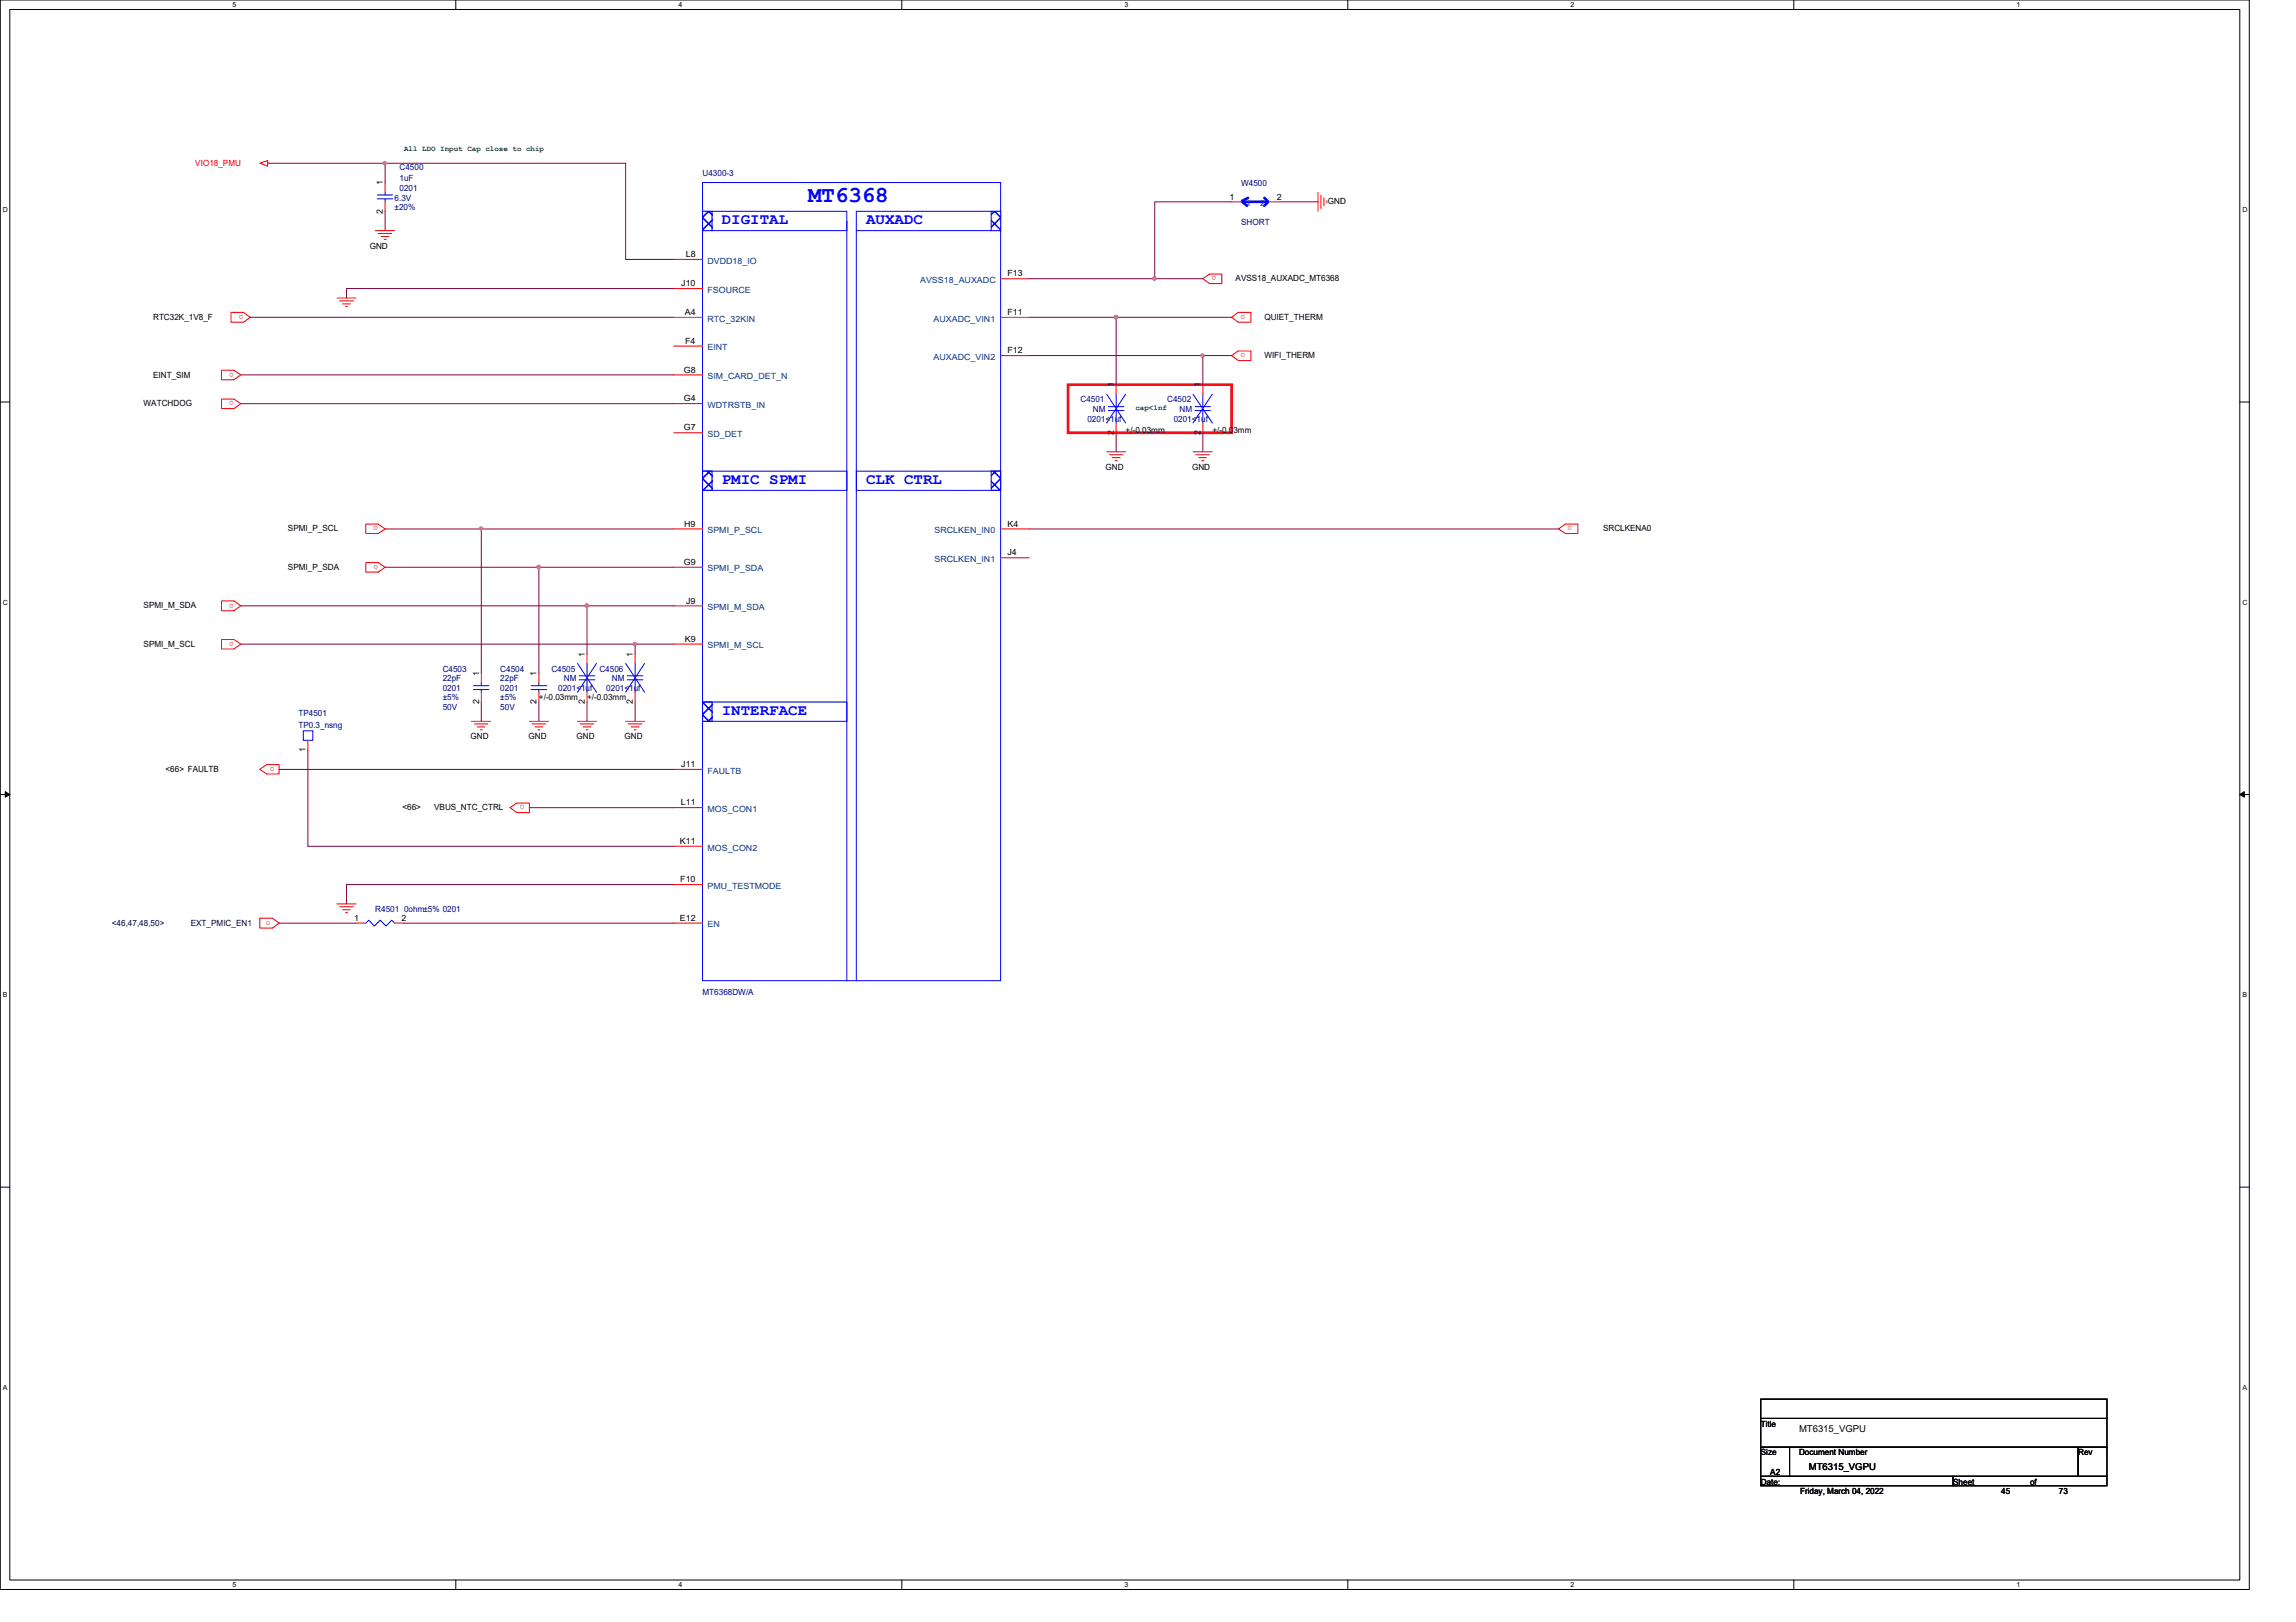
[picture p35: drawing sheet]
<svg xmlns="http://www.w3.org/2000/svg" width="297mm" height="210mm" viewBox="0 0 297 210" stroke-linecap="round" stroke-linejoin="round" font-family="sans-serif">
<defs><g id="words">
<text font-size="3" fill="#00f" x="104.6" y="26.1">MT6368</text>
<g font-size="2" fill="#00f">
<text x="93.4" y="29">DIGITAL</text>
<text x="112.1" y="29">AUXADC</text>
<text x="93.4" y="62.6">PMIC SPMI</text>
<text x="112.1" y="62.6">CLK CTRL</text>
<text x="93.4" y="92.5">INTERFACE</text>
</g>
<g font-size="1.2">
<text x="232.7" y="185.3">MT6315_VGPU</text>
<text x="234" y="190.3">MT6315_VGPU</text>
</g>
<g font-size="1.1" fill="#f00">
<text x="25.3" y="21.5">VIO18_PMU</text>
<text x="157.4" y="35.8" transform="rotate(180 157.4 35.8)">o</text>
<text x="31.5" y="40.8" transform="rotate(180 31.5 40.8)">o</text>
<text x="161.1" y="40.8" transform="rotate(180 161.1 40.8)">o</text>
<text x="161.1" y="45.7" transform="rotate(180 161.1 45.7)">o</text>
<text x="30.3" y="51.9" transform="rotate(180 30.3 51.9)">o</text>
<text x="30.3" y="48.2" transform="rotate(180 30.3 48.2)">o</text>
<text x="48.9" y="68.1" transform="rotate(180 48.9 68.1)">o</text>
<text x="203.4" y="68.1" transform="rotate(180 203.4 68.1)">o</text>
<text x="48.9" y="73.1" transform="rotate(180 48.9 73.1)">o</text>
<text x="30.3" y="83.1" transform="rotate(180 30.3 83.1)">o</text>
<text x="30.3" y="78.1" transform="rotate(180 30.3 78.1)">o</text>
<text x="35.5" y="99.2" transform="rotate(180 35.5 99.2)">o</text>
<text x="67.9" y="104.2" transform="rotate(180 67.9 104.2)">o</text>
<text x="34.4" y="119.8">o</text>
</g>
<g font-size="1.1" fill="#000080">
<text x="51.7" y="22">C4500</text>
<text x="51.7" y="23.5">1uF</text>
<text x="90.9" y="22.8">U4300-3</text>
<text x="51.1" y="26">6.3V</text>
<text x="51.1" y="27.2">±20%</text>
<text x="51.7" y="24.7">0201</text>
<text x="160.6" y="24.1">W4500</text>
<text x="160.6" y="29.2">SHORT</text>
<text x="139.8" y="52.1">C4501</text>
<text x="141.4" y="53.3">NM</text>
<text x="151" y="52.1">C4502</text>
<text x="152.6" y="53.3">NM</text>
<text x="140.7" y="54.6">0201&lt;1uf</text>
<text x="151.8" y="54.6">0201&lt;1uf</text>
<text x="57.3" y="86.9">C4503</text>
<text x="57.3" y="88.2">22pF</text>
<text x="57.3" y="89.4">0201</text>
<text x="64.7" y="86.9">C4504</text>
<text x="64.7" y="88.2">22pF</text>
<text x="64.7" y="89.4">0201</text>
<text x="71.3" y="86.9">C4505</text>
<text x="72.2" y="89.4">0201&lt;1uf</text>
<text x="72.9" y="88.2">NM</text>
<text x="77.6" y="86.9">C4506</text>
<text x="78.4" y="89.4">0201&lt;1uf</text>
<text x="79.2" y="88.2">NM</text>
<text x="38.6" y="92.6">TP4501</text>
<text x="38.6" y="94.1">TP0.3_nsng</text>
<text x="57.3" y="91.9">50V</text>
<text x="57.3" y="90.6">±5%</text>
<text x="64.7" y="91.9">50V</text>
<text x="64.7" y="90.6">±5%</text>
<text x="48.6" y="118">R4501 0ohm±5% 0201</text>
<text x="90.9" y="128.7">MT6368DW/A</text>
</g>
<g font-size="1.1">
<text x="49.5" y="27.6" transform="rotate(-90 49.5 27.6)">2</text>
<text x="49.5" y="24" transform="rotate(-90 49.5 24)">1</text>
<text x="159" y="25.8">1</text>
<text x="165.2" y="25.8">2</text>
<text x="171.8" y="26.4">GND</text>
<text x="47.8" y="32.2">GND</text>
<text x="88.7" y="33.3">L8</text>
<text x="130.3" y="35.8">F13</text>
<text x="19.8" y="41.4">RTC32K_1V8_F</text>
<text x="88.1" y="37">J10</text>
<text x="88.6" y="40.8">A4</text>
<text x="130.3" y="40.8">F11</text>
<text x="159.8" y="36.4">AVSS18_AUXADC_MT6368</text>
<text x="163.6" y="41.4">QUIET_THERM</text>
<text x="88.6" y="44.5">F4</text>
<text x="130.3" y="45.7">F12</text>
<text x="163.6" y="46.4">WIFI_THERM</text>
<text x="18.6" y="52.6">WATCHDOG</text>
<text x="19.8" y="48.9">EINT_SIM</text>
<text x="88.5" y="51.9">G4</text>
<text x="88.5" y="48.2">G8</text>
<text x="144.1" y="50.1" transform="rotate(-90 144.1 50.1)">1</text>
<text x="155.3" y="50.1" transform="rotate(-90 155.3 50.1)">1</text>
<text x="88.5" y="55.7">G7</text>
<text x="144.1" y="56.3" transform="rotate(-90 144.1 56.3)">2</text>
<text x="145.6" y="56">+/-0.03mm</text>
<text x="155.3" y="56.3" transform="rotate(-90 155.3 56.3)">2</text>
<text x="156.8" y="56">+/-0.03mm</text>
<text x="143" y="60.8">GND</text>
<text x="154.2" y="60.8">GND</text>
<text x="37.3" y="68.7">SPMI_P_SCL</text>
<text x="88.5" y="68.2">H9</text>
<text x="130.3" y="71.9">J4</text>
<text x="130.3" y="68.2">K4</text>
<text x="207.4" y="68.7">SRCLKENA0</text>
<text x="37.3" y="73.7">SPMI_P_SDA</text>
<text x="88.5" y="73.1">G9</text>
<text x="18.6" y="83.7">SPMI_M_SCL</text>
<text x="18.6" y="78.7">SPMI_M_SDA</text>
<text x="88.6" y="83.1">K9</text>
<text x="88.8" y="78.1">J9</text>
<text x="62" y="87.5" transform="rotate(-90 62 87.5)">1</text>
<text x="69.4" y="87.5" transform="rotate(-90 69.4 87.5)">1</text>
<text x="75.6" y="85" transform="rotate(-90 75.6 85)">1</text>
<text x="81.9" y="85" transform="rotate(-90 81.9 85)">1</text>
<text x="60.9" y="95.6">GND</text>
<text x="62" y="91.1" transform="rotate(-90 62 91.1)">2</text>
<text x="68.4" y="95.6">GND</text>
<text x="69.4" y="91.1" transform="rotate(-90 69.4 91.1)">2</text>
<text x="69.7" y="90.6">+/-0.03mm</text>
<text x="74.6" y="95.6">GND</text>
<text x="75.6" y="91.1" transform="rotate(-90 75.6 91.1)">2</text>
<text x="75.9" y="90.6">+/-0.03mm</text>
<text x="80.8" y="95.6">GND</text>
<text x="81.9" y="91.1" transform="rotate(-90 81.9 91.1)">2</text>
<text x="21.4" y="99.9">&lt;66&gt; FAULTB</text>
<text x="39.5" y="97.3" transform="rotate(-90 39.5 97.3)">1</text>
<text x="88.1" y="99.3">J11</text>
<text x="52.1" y="104.9">&lt;66&gt;</text>
<text x="56.2" y="104.9">VBUS_NTC_CTRL</text>
<text x="88.1" y="104.2">L11</text>
<text x="88" y="109.2">K11</text>
<text x="45.8" y="119.2">1</text>
<text x="51.9" y="119.2">2</text>
<text x="88" y="119.2">E12</text>
<text x="88" y="114.2">F10</text>
<text x="227.8" y="184.6">Title</text>
<text x="227.8" y="188.3">Size</text>
<text x="229" y="190.8">A2</text>
<text x="232.7" y="188.3">Document Number</text>
<text x="268.9" y="188.3">Rev</text>
<text x="227.8" y="192.1">Date:</text>
<text x="232.9" y="193.3">Friday, March 04, 2022</text>
<text x="252.7" y="192.1">Sheet</text>
<text x="258.9" y="193.3">45</text>
<text x="262.6" y="192.1">of</text>
<text x="266.4" y="193.3">73</text>
</g>
<g font-size="1.1" fill="#004080">
<text x="161.2" y="26.7">1</text>
<text x="163" y="26.7">2</text>
<text x="91.5" y="34.1">DVDD18_IO</text>
<text x="91.5" y="41.6">RTC_32KIN</text>
<text x="91.5" y="37.9">FSOURCE</text>
<text x="119" y="36.6">AVSS18_AUXADC</text>
<text x="120.8" y="41.6">AUXADC_VIN1</text>
<text x="91.5" y="45.3">EINT</text>
<text x="120.8" y="46.6">AUXADC_VIN2</text>
<text x="91.5" y="52.8">WDTRSTB_IN</text>
<text x="91.5" y="49.1">SIM_CARD_DET_N</text>
<text x="91.5" y="56.6">SD_DET</text>
<text x="91.5" y="69">SPMI_P_SCL</text>
<text x="120.9" y="69">SRCLKEN_IN0</text>
<text x="91.5" y="74">SPMI_P_SDA</text>
<text x="120.9" y="72.7">SRCLKEN_IN1</text>
<text x="91.5" y="79">SPMI_M_SDA</text>
<text x="91.5" y="83.9">SPMI_M_SCL</text>
<text x="91.5" y="100.1">FAULTB</text>
<text x="91.5" y="105.1">MOS_CON1</text>
<text x="91.5" y="110.1">MOS_CON2</text>
<text x="91.5" y="115">PMU_TESTMODE</text>
<text x="91.5" y="120">EN</text>
</g>
<g font-size="1.1" fill="#000040">
<text x="14.5" y="119.9">&lt;46,47,48,50&gt;</text>
<text x="24.7" y="119.9">EXT_PMIC_EN1</text>
</g>
<g font-size="1" fill="#008000">
<text x="52.3" y="19.5">All LDO Input Cap close to chip</text>
<text x="146.9" y="53.1">cap&lt;1nf</text>
</g>
<g font-size=".9">
<text x="30.1" y=".9">5</text>
<text x="87.8" y=".9">4</text>
<text x="145.5" y=".9">3</text>
<text x="203.2" y=".9">2</text>
<text x="260.9" y=".9">1</text>
<text x=".4" y="27.4">D</text>
<text x="290.1" y="27.4">D</text>
<text x=".4" y="78.2">C</text>
<text x="290.1" y="78.2">C</text>
<text x=".4" y="129">B</text>
<text x="290.1" y="129">B</text>
<text x=".4" y="179.8">A</text>
<text x="290.1" y="179.8">A</text>
<text x="30.1" y="205.4">5</text>
<text x="87.8" y="205.4">4</text>
<text x="145.5" y="205.4">3</text>
<text x="203.2" y="205.4">2</text>
<text x="260.9" y="205.4">1</text>
</g>
</g></defs>
<path d="M0 0h291v205.7h-291zM1.3 1.2h288.5v203.3h-288.5z" fill="none" stroke="#000" stroke-width=".13"/>
<g fill="#fff">
<path d="M30.1 .1h.5v1h-.5z"/>
<path d="M30.1 204.6h.5v1h-.5z"/>
</g>
<path d="M59 0v1.2M59 204.5v1.2" fill="none" stroke="#000" stroke-width=".13"/>
<g fill="#fff">
<path d="M87.8 .1h.5v1h-.5z"/>
<path d="M87.8 204.6h.5v1h-.5z"/>
</g>
<path d="M116.7 0v1.2M116.7 204.5v1.2" fill="none" stroke="#000" stroke-width=".13"/>
<g fill="#fff">
<path d="M145.5 .1h.5v1h-.5z"/>
<path d="M145.5 204.6h.5v1h-.5z"/>
</g>
<path d="M174.4 0v1.2M174.4 204.5v1.2" fill="none" stroke="#000" stroke-width=".13"/>
<g fill="#fff">
<path d="M203.2 .1h.5v1h-.5z"/>
<path d="M203.2 204.6h.5v1h-.5z"/>
</g>
<path d="M232.1 0v1.2M232.1 204.5v1.2" fill="none" stroke="#000" stroke-width=".13"/>
<g fill="#fff">
<path d="M260.9 .1h.5v1h-.5z"/>
<path d="M260.9 204.6h.5v1h-.5z"/>
<path d="M.4 26.6h.6v1h-.6z"/>
<path d="M290.1 26.6h.6v1h-.6z"/>
<path d="M.4 77.4h.6v1h-.6z"/>
<path d="M290.1 77.4h.6v1h-.6z"/>
</g>
<path d="M0 52h1.3M289.8 52h1.2" fill="none" stroke="#000" stroke-width=".13"/>
<g fill="#fff">
<path d="M.4 128.2h.6v1h-.6z"/>
<path d="M290.1 128.2h.6v1h-.6z"/>
</g>
<path d="M0 102.8h1.3M.7 102.4l.6 .4-.6 .4zM289.8 102.8h1.2M289.8 102.8l.6-.4v.8z" fill="none" stroke="#000" stroke-width=".13"/>
<path d="M.7 102.4l.6 .4-.6 .4zM289.8 102.8l.6-.4v.8z" fill="#000"/>
<g fill="#fff">
<path d="M.4 179h.5v1h-.5z"/>
<path d="M290.1 179h.6v1h-.6z"/>
</g>
<path d="M0 153.6h1.3M289.8 153.6h1.2M227.8 181.1h44.8v2.5h-44.8zM227.8 183.6h44.8v3.7h-44.8zM227.8 187.3h3.7v3.8h-3.7zM227.8 191.1h24.9v1.2h-24.9zM231.5 187.3h37.4v3.8h-37.4zM252.7 191.1h19.9v1.2h-19.9zM268.9 187.3h3.7v3.8h-3.7z" fill="none" stroke="#000" stroke-width=".13"/>
<path d="M138.2 49.8h21.1v6.2h-21.1z" fill="none" stroke="#f00" stroke-width=".34"/>
<g fill="none" stroke="#f00" stroke-width=".13">
<path d="M33.6 21.1l1-.3v.7zM34.6 21.1h.3M43.6 38.6h2.5M43.9 38.9h1.8M44.3 39.3h1M44.7 39.7h.3M48.6 29.8h2.5M48.9 30.2h1.8M49.3 30.6h1M49.7 31h.3M155.6 36.1l.9-.6h1.6v1.2h-1.6zM159.3 26.1h1.3"/>
<path d="M164.3 26.1h1.3M170.5 24.9v2.4M170.9 25.2v1.8M171.3 25.6v1M171.7 26v.2M28.7 51.6h1.6l.9 .6-.9 .7h-1.6zM28.7 47.9h1.6l.9 .6-.9 .6h-1.6zM29.9 40.4h1.6l.9 .7-.9 .6h-1.6zM143.2 58.5h2.4M143.5 58.8h1.8M143.9 59.2h1M144.3 59.6h.2"/>
<path d="M154.3 58.5h2.5M154.7 58.8h1.8M155.1 59.2h1M155.5 59.6h.2M159.3 41.1l.9-.7h1.6v1.3h-1.6zM159.3 46l.9-.6h1.6v1.3h-1.6zM28.7 77.8h1.6l.9 .6-.9 .6h-1.6zM47.3 67.8h1.6l.9 .7-.9 .5h-1.6zM47.3 72.8h1.6l.9 .6-.9 .6h-1.6zM201.6 68.5l.9-.7h1.6v1.2h-1.6zM28.7 82.8h1.6l.9 .6-.9 .6h-1.6zM33.6 99.6l.9-.7h1.6v1.3h-1.6z"/>
<path d="M39.8 95.8v1.3M61 93.3h2.5M61.4 93.7h1.7M61.8 94.1h.9M62.1 94.4h.3M62.3 87.1v1.3M62.3 89.6v1.2M68.5 93.3h2.4M68.8 93.7h1.8M69.2 94.1h1M69.6 94.4h.2M69.7 87.1v1.3"/>
<path d="M69.7 89.6v1.2M74.7 93.3h2.5M75.1 93.7h1.7M75.4 94.1h1.1M75.8 94.4h.3M80.9 93.3h2.5M81.3 93.7h1.8M81.7 94.1h1M82 94.4h.3M82.2 84.6v1.3M82.2 89.6v1.2M33.6 118.8h1.7l.8 .7-.8 .6h-1.7z"/>
<path d="M43.6 117h2.5M43.9 117.3h1.8M44.3 117.7h1M44.7 118.1h.3M46.1 119.5h1.2M51.1 119.5h1.2M66 104.5l.8-.6h1.7v1.3h-1.7z"/>
</g>
<g fill="none" stroke="#00f" stroke-width=".13">
<path d="M90.9 27.3h18.7v2.5h-18.7zM39.2 94.6h1.3v1.2h-1.3zM61.3 88.7h1.9M61.3 89.2h1.9M62.3 88.4v.3M62.3 89.2v.4M68.7 88.7h2M68.7 89.2h2M69.7 88.4v.3M69.7 89.2v.4M80.9 85.9l2.5 3.7M81.1 87.5h2.1"/>
<path d="M81.1 88h2.1M82.2 85.9v1.6M82.2 88v1.6M83.4 85.9l-2.5 3.7M47.3 119.5l.4-.4 .7 .7 .8-.7 .7 .7 .8-.7 .4 .4"/>
</g>
<path d="M160.7 26.1l.6 .5M160.9 26.1h2.8M161.5 25.6l-.8 .4M163.6 25.6l.5 .5M164 26.2l-.4 .4" fill="none" stroke="#00f" stroke-width=".34"/>
<path d="M90.9 27.3h1.2v2.5h-1.2z" fill-rule="evenodd" fill="#fff"/>
<path d="M90.9 27.3h1.2v2.5h-1.2z" fill-rule="evenodd" fill="#00f"/>
<path d="M90.9 27.3h1.2v2.5h-1.2zM90.9 23.6h38.6v103.3h-38.6z" fill="none" stroke="#00f" stroke-width=".13"/>
<path d="M90.9 90.8h1.2v2.5h-1.2z" fill-rule="evenodd" fill="#fff"/>
<path d="M90.9 90.8h1.2v2.5h-1.2z" fill-rule="evenodd" fill="#00f"/>
<path d="M90.9 90.8h1.2v2.5h-1.2zM90.9 90.8h18.7v2.5h-18.7z" fill="none" stroke="#00f" stroke-width=".13"/>
<path d="M90.9 61h1.2v2.5h-1.2z" fill-rule="evenodd" fill="#fff"/>
<path d="M90.9 61h1.2v2.5h-1.2z" fill-rule="evenodd" fill="#00f"/>
<path d="M110.8 27.3h18.7v2.5h-18.7zM90.9 61h1.2v2.5h-1.2zM90.9 61h18.7v2.5h-18.7z" fill="none" stroke="#00f" stroke-width=".13"/>
<path d="M128.2 27.3h1.3v2.5h-1.3z" fill-rule="evenodd" fill="#fff"/>
<path d="M128.2 27.3h1.3v2.5h-1.3z" fill-rule="evenodd" fill="#00f"/>
<path d="M128.2 27.3h1.3v2.5h-1.3z" fill="none" stroke="#00f" stroke-width=".13"/>
<path d="M128.2 61h1.3v2.5h-1.3z" fill-rule="evenodd" fill="#fff"/>
<path d="M128.2 61h1.3v2.5h-1.3z" fill-rule="evenodd" fill="#00f"/>
<g fill="none" stroke="#00f" stroke-width=".13">
<path d="M48.8 25.2h2M48.8 25.7h2M49.8 24.9v.3M49.8 25.7v.4M109.6 28.6v98.3M110.8 29.8v97.1M143.2 51l2.4 3.7M143.4 52.6h2M143.4 53.1h2M144.4 51v1.6M144.4 53.1v1.6M145.6 51l-2.4 3.7"/>
<path d="M154.3 51l2.5 3.7M154.6 52.6h2M154.6 53.1h2M155.6 51v1.6M155.6 53.1v1.6M156.8 51l-2.5 3.7M110.8 61h18.7v2.5h-18.7zM128.2 61h1.3v2.5h-1.3zM74.7 85.9l2.5 3.7M74.9 87.5h2.1M74.9 88h2.1M75.9 85.9v1.6"/>
<path d="M75.9 88v1.6M77.2 85.9l-2.5 3.7"/>
</g>
<g fill="none" stroke="#f00" stroke-width=".13">
<path d="M49.8 23.6v1.3M49.8 26.1v1.2M87.2 33.6h3.7M87.2 37.3h3.7M129.5 36.1h3.7M87.2 41.1h3.7M87.2 44.8h3.7M87.2 52.2h3.7M87.2 48.5h3.7M87.2 56h3.7M129.5 41.1h3.7M129.5 46h3.7"/>
<path d="M144.4 49.8v1.2M144.4 54.7v1.3M155.6 49.8v1.2M155.6 54.7v1.3M87.2 73.4h3.7M87.2 68.5h3.7M87.2 78.4h3.7M129.5 72.2h3.7M129.5 68.5h3.7M75.9 84.6v1.3M75.9 89.6v1.2M87.2 83.4h3.7"/>
<path d="M87.2 99.6h3.7M87.2 119.5h3.7M87.2 104.5h3.7M87.2 109.5h3.7M87.2 114.5h3.7"/>
</g>
<path d="M34.9 21.1h46" fill="none" stroke="#800040" stroke-width=".13"/>
<path d="M49.6 21h.3l.1 .1-.1 .2h-.1h-.2z" fill-rule="evenodd" fill="#f0f"/>
<path d="M49.6 21h.3l.1 .1-.1 .2h-.1h-.2z" fill="none" stroke="#f0f" stroke-width=".13"/>
<path d="M49.8 21.1v2.5M49.8 27.3v2.5M80.9 21.1v12.5h6.3M87.2 37.3h-42.4v1.3M133.2 36.1h16.2M31.2 52.2h56M36.1 99.6h51.1" fill="none" stroke="#800040" stroke-width=".13"/>
<path d="M149.2 35.9h.3l.1 .1-.1 .2-.2 .1-.1-.1z" fill-rule="evenodd" fill="#f0f"/>
<path d="M149.2 35.9h.3l.1 .1-.1 .2-.2 .1-.1-.1z" fill="none" stroke="#f0f" stroke-width=".13"/>
<path d="M31.2 48.5h56M32.4 41.1h54.8M133.2 41.1h11.2M133.2 46h22.4M133.2 68.5h68.4M39.8 97.1v12.4h47.4M36.1 119.5h10M52.3 119.5h34.9M68.5 104.5h18.7M87.2 114.5h-42.4v2.5" fill="none" stroke="#800040" stroke-width=".13"/>
<path d="M155.4 45.9h.3l.1 .1-.1 .2h-.1h-.2z" fill-rule="evenodd" fill="#f0f"/>
<path d="M155.4 45.9h.3l.1 .1-.1 .2h-.1h-.2z" fill="none" stroke="#f0f" stroke-width=".13"/>
<path d="M31.2 83.4h51" fill="none" stroke="#800040" stroke-width=".13"/>
<path d="M82 83.2h.3l.1 .2-.1 .1-.2 .1-.1-.1z" fill-rule="evenodd" fill="#f0f"/>
<path d="M82 83.2h.3l.1 .2-.1 .1-.2 .1-.1-.1z" fill="none" stroke="#f0f" stroke-width=".13"/>
<path d="M31.2 78.4h44.7" fill="none" stroke="#800040" stroke-width=".13"/>
<path d="M75.7 78.2h.4l.1 .2-.1 .1-.2 .1-.2-.1z" fill-rule="evenodd" fill="#f0f"/>
<path d="M75.7 78.2h.4l.1 .2-.1 .1-.2 .1-.2-.1z" fill="none" stroke="#f0f" stroke-width=".13"/>
<path d="M159.3 26.1h-9.9v10h6.2M165.6 26.1h4.9M159.3 41.1h-14.9v8.7M49.8 68.5h12.5M49.8 73.4h19.9" fill="none" stroke="#800040" stroke-width=".13"/>
<path d="M144.2 40.9h.3l.1 .1-.1 .2-.1 .1-.2-.1z" fill-rule="evenodd" fill="#f0f"/>
<path d="M144.2 40.9h.3l.1 .1-.1 .2-.1 .1-.2-.1z" fill="none" stroke="#f0f" stroke-width=".13"/>
<path d="M144.4 56v2.5M155.6 56v2.5M159.3 46h-3.7v3.8M87.2 68.5h-24.9v18.6" fill="none" stroke="#800040" stroke-width=".13"/>
<path d="M62.1 68.3h.3v.1v.1l-.2 .1-.1-.1z" fill-rule="evenodd" fill="#f0f"/>
<path d="M62.1 68.3h.3v.1v.1l-.2 .1-.1-.1z" fill="none" stroke="#f0f" stroke-width=".13"/>
<path d="M87.2 73.4h-17.5v13.7" fill="none" stroke="#800040" stroke-width=".13"/>
<path d="M69.5 73.2h.4v.2v.1l-.2 .1-.2-.1z" fill-rule="evenodd" fill="#f0f"/>
<path d="M69.5 73.2h.4v.2v.1l-.2 .1-.2-.1z" fill="none" stroke="#f0f" stroke-width=".13"/>
<path d="M87.2 78.4h-11.3v6.2M62.3 90.8v2.5M69.7 90.8v2.5M75.9 90.8v2.5M82.2 90.8v2.5M87.2 83.4h-5v1.2" fill="none" stroke="#800040" stroke-width=".13"/>
<path d="M49.6 21h.3l.1 .1-.1 .2h-.1h-.2z" fill-rule="evenodd" fill="#f0f"/>
<path d="M49.6 21h.3l.1 .1-.1 .2h-.1h-.2z" fill="none" stroke="#f0f" stroke-width=".13"/>
<path d="M149.2 35.9h.3l.1 .1-.1 .2-.2 .1-.1-.1z" fill-rule="evenodd" fill="#f0f"/>
<path d="M149.2 35.9h.3l.1 .1-.1 .2-.2 .1-.1-.1z" fill="none" stroke="#f0f" stroke-width=".13"/>
<path d="M155.4 45.9h.3l.1 .1-.1 .2h-.1h-.2z" fill-rule="evenodd" fill="#f0f"/>
<path d="M155.4 45.9h.3l.1 .1-.1 .2h-.1h-.2z" fill="none" stroke="#f0f" stroke-width=".13"/>
<path d="M82 83.2h.3l.1 .2-.1 .1-.2 .1-.1-.1z" fill-rule="evenodd" fill="#f0f"/>
<path d="M82 83.2h.3l.1 .2-.1 .1-.2 .1-.1-.1z" fill="none" stroke="#f0f" stroke-width=".13"/>
<path d="M75.7 78.2h.4l.1 .2-.1 .1-.2 .1-.2-.1z" fill-rule="evenodd" fill="#f0f"/>
<path d="M75.7 78.2h.4l.1 .2-.1 .1-.2 .1-.2-.1z" fill="none" stroke="#f0f" stroke-width=".13"/>
<path d="M144.2 40.9h.3l.1 .1-.1 .2-.1 .1-.2-.1z" fill-rule="evenodd" fill="#f0f"/>
<path d="M144.2 40.9h.3l.1 .1-.1 .2-.1 .1-.2-.1z" fill="none" stroke="#f0f" stroke-width=".13"/>
<path d="M62.1 68.3h.3v.1v.1l-.2 .1-.1-.1z" fill-rule="evenodd" fill="#f0f"/>
<path d="M62.1 68.3h.3v.1v.1l-.2 .1-.1-.1z" fill="none" stroke="#f0f" stroke-width=".13"/>
<path d="M69.5 73.2h.4v.2v.1l-.2 .1-.2-.1z" fill-rule="evenodd" fill="#f0f"/>
<path d="M69.5 73.2h.4v.2v.1l-.2 .1-.2-.1z" fill="none" stroke="#f0f" stroke-width=".13"/>
<use href="#words"/>
</svg>
